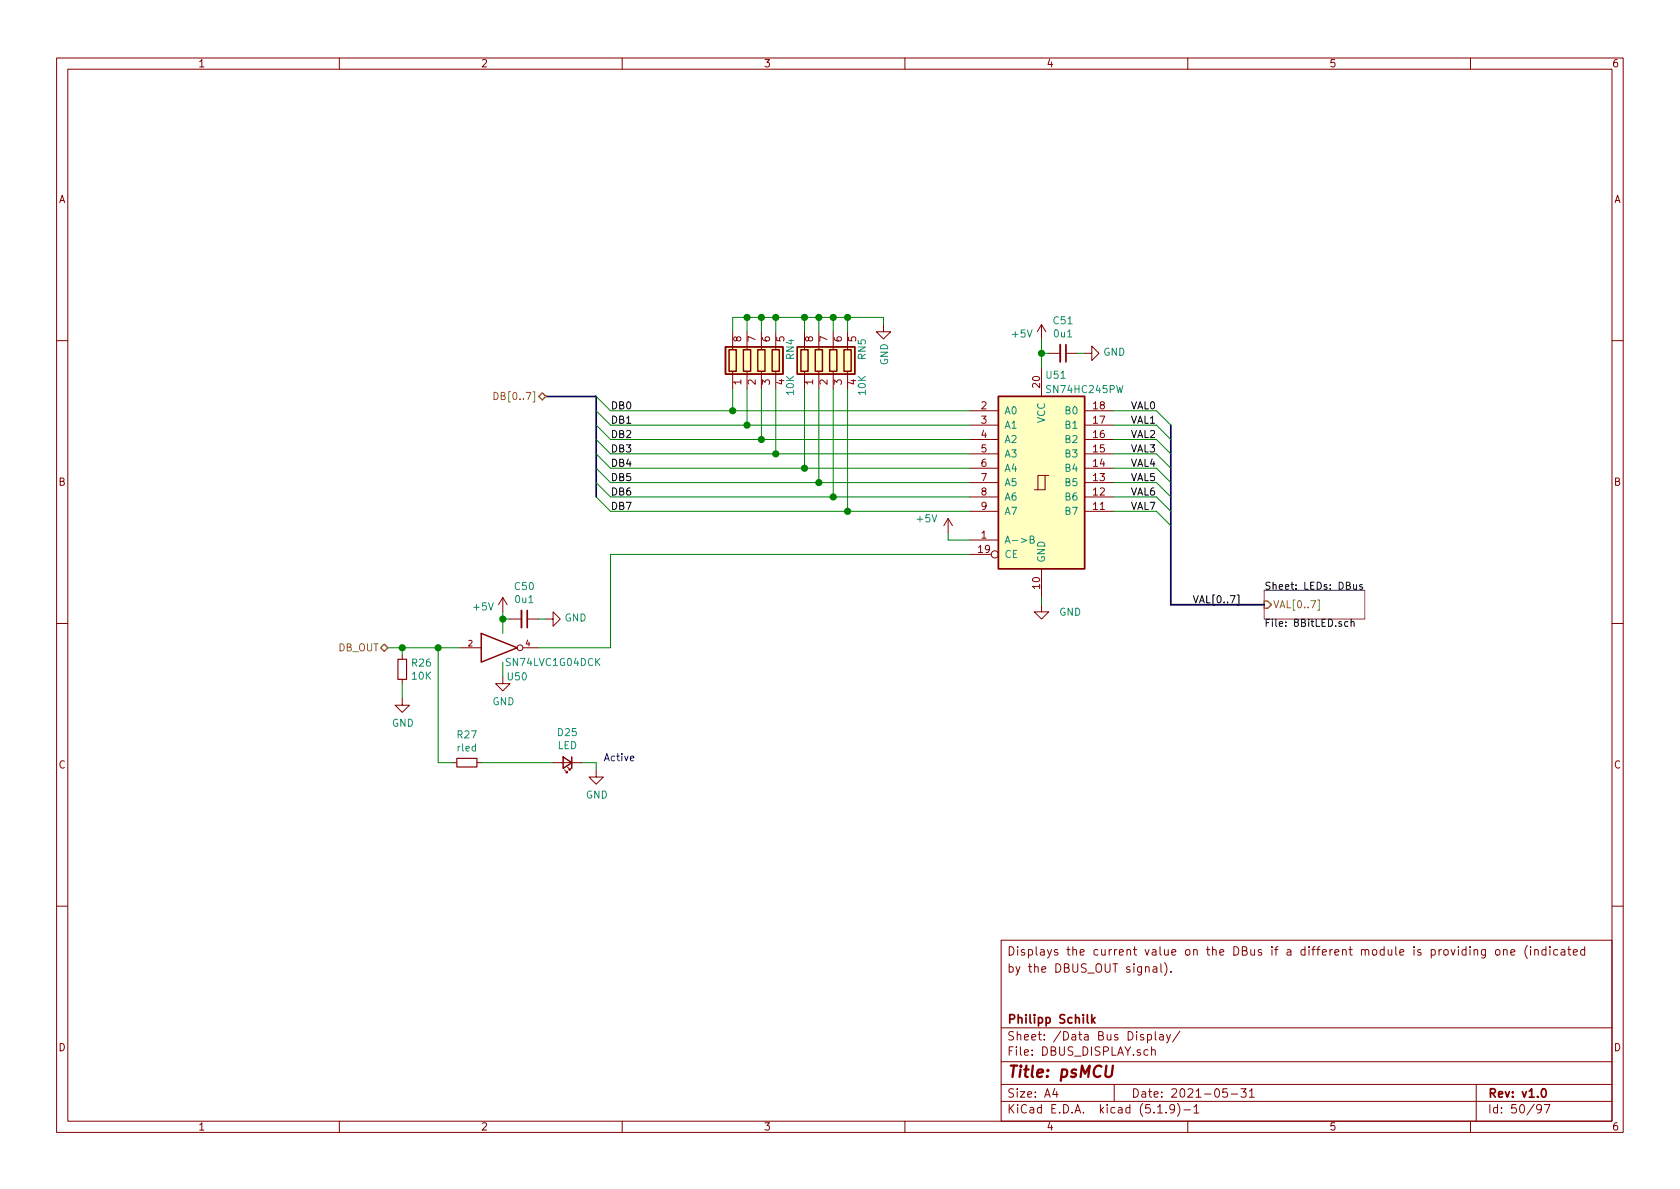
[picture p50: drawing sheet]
<svg xmlns="http://www.w3.org/2000/svg" width="297mm" height="210mm" viewBox="0 0 297 210" stroke-linecap="round" stroke-linejoin="round" font-family="sans-serif">
<defs><g id="words">
<text font-size="2.8" fill="#840000" x="178" y="190.5">Title: psMCU</text>
<g font-size="2.1" fill="#840000">
<text x="178" y="172">by the DBUS_OUT signal).</text>
<text x="178" y="169">Displays the current value on the DBus if a different module is providing one (indicated</text>
<text x="178" y="184">Sheet: /Data Bus Display/</text>
<text x="178" y="181">Philipp Schilk</text>
<text x="178" y="186.7">File: DBUS_DISPLAY.sch</text>
<text x="178" y="196.9">KiCad E.D.A. kicad (5.1.9)-1</text>
<text x="178" y="194.1">Size: A4</text>
<text x="200" y="194.1">Date: 2021-05-31</text>
<text x="263" y="194.1">Rev: v1.0</text>
<text x="263" y="196.9">Id: 50/97</text>
</g>
<g font-size="1.8" fill="#840000">
<text x="35" y="11.9">1</text>
<text x="85" y="11.9">2</text>
<text x="135" y="11.9">3</text>
<text x="185" y="11.9">4</text>
<text x="235" y="11.9">5</text>
<text x="285" y="11.9">6</text>
<text x="10.4" y="35.9">A</text>
<text x="285.4" y="35.9">A</text>
<text x="131.1" y="60.4" transform="rotate(-90 131.1 60.4)">8</text>
<text x="133.6" y="60.4" transform="rotate(-90 133.6 60.4)">7</text>
<text x="136.1" y="60.4" transform="rotate(-90 136.1 60.4)">6</text>
<text x="138.7" y="60.4" transform="rotate(-90 138.7 60.4)">5</text>
<text x="143.8" y="60.4" transform="rotate(-90 143.8 60.4)">8</text>
<text x="146.3" y="60.4" transform="rotate(-90 146.3 60.4)">7</text>
<text x="148.8" y="60.4" transform="rotate(-90 148.8 60.4)">6</text>
<text x="151.4" y="60.4" transform="rotate(-90 151.4 60.4)">5</text>
<text x="131.1" y="68" transform="rotate(-90 131.1 68)">1</text>
<text x="133.6" y="68" transform="rotate(-90 133.6 68)">2</text>
<text x="136.1" y="68" transform="rotate(-90 136.1 68)">3</text>
<text x="138.7" y="68" transform="rotate(-90 138.7 68)">4</text>
<text x="143.8" y="68" transform="rotate(-90 143.8 68)">1</text>
<text x="146.3" y="68" transform="rotate(-90 146.3 68)">2</text>
<text x="148.8" y="68" transform="rotate(-90 148.8 68)">3</text>
<text x="151.4" y="68" transform="rotate(-90 151.4 68)">4</text>
<text x="183.9" y="68.5" transform="rotate(-90 183.9 68.5)">20</text>
<text x="173.5" y="72.4">2</text>
<text x="173.5" y="74.9">3</text>
<text x="173.5" y="77.5">4</text>
<text x="193.3" y="77.5">16</text>
<text x="193.3" y="74.9">17</text>
<text x="193.3" y="72.4">18</text>
<text x="173.5" y="80">5</text>
<text x="173.5" y="82.5">6</text>
<text x="193.3" y="82.5">14</text>
<text x="193.3" y="80">15</text>
<text x="10.4" y="85.9">B</text>
<text x="173.5" y="85.1">7</text>
<text x="173.5" y="87.6">8</text>
<text x="193.3" y="87.6">12</text>
<text x="193.3" y="85.1">13</text>
<text x="285.4" y="85.9">B</text>
<text x="173.5" y="95.2">1</text>
<text x="173.5" y="90.2">9</text>
<text x="193.3" y="90.2">11</text>
<text x="173" y="97.8">19</text>
<text x="183.9" y="104.1" transform="rotate(-90 183.9 104.1)">10</text>
<text x="10.4" y="135.9">C</text>
<text x="285.4" y="135.9">C</text>
<text x="10.4" y="185.9">D</text>
<text x="285.4" y="185.9">D</text>
<text x="35" y="199.9">1</text>
<text x="85" y="199.9">2</text>
<text x="135" y="199.9">3</text>
<text x="185" y="199.9">4</text>
<text x="235" y="199.9">5</text>
<text x="285" y="199.9">6</text>
</g>
<g font-size="1.8" fill="#008484">
<text x="179.1" y="59.7">+5V</text>
<text x="186.3" y="57.3">C51</text>
<text x="186.4" y="59.7">0u1</text>
<text x="140.4" y="63.5" transform="rotate(-90 140.4 63.5)">RN4</text>
<text x="153.1" y="63.5" transform="rotate(-90 153.1 63.5)">RN5</text>
<text x="157" y="64.6" transform="rotate(-90 157 64.6)">GND</text>
<text x="195.1" y="62.9">GND</text>
<text x="140.4" y="69.8" transform="rotate(-90 140.4 69.8)">10K</text>
<text x="153.1" y="69.8" transform="rotate(-90 153.1 69.8)">10K</text>
<text x="185.1" y="67">U51</text>
<text x="185.4" y="69.5">SN74HC245PW</text>
<text x="177.5" y="73.3">A0</text>
<text x="177.5" y="75.8">A1</text>
<text x="184.8" y="74.8" transform="rotate(-90 184.8 74.8)">VCC</text>
<text x="188.5" y="75.8">B1</text>
<text x="188.5" y="73.3">B0</text>
<text x="177.5" y="78.4">A2</text>
<text x="177.5" y="80.9">A3</text>
<text x="177.5" y="83.4">A4</text>
<text x="188.5" y="83.4">B4</text>
<text x="188.5" y="80.9">B3</text>
<text x="188.5" y="78.4">B2</text>
<text x="177.5" y="86">A5</text>
<text x="177.5" y="88.5">A6</text>
<text x="188.5" y="88.5">B6</text>
<text x="188.5" y="86">B5</text>
<text x="162.2" y="92.4">+5V</text>
<text x="177.5" y="91.1">A7</text>
<text x="188.5" y="91.1">B7</text>
<text x="177.5" y="96.1">A-&gt;B</text>
<text x="177.5" y="98.7">CE</text>
<text x="184.8" y="99.6" transform="rotate(-90 184.8 99.6)">GND</text>
<text x="83.8" y="107.9">+5V</text>
<text x="91.1" y="104.3">C50</text>
<text x="91.2" y="106.6">0u1</text>
<text x="99.8" y="109.9">GND</text>
<text x="187.3" y="108.9">GND</text>
<text x="72.9" y="117.9">R26</text>
<text x="89.7" y="117.8">SN74LVC1G04DCK</text>
<text x="72.9" y="120.2">10K</text>
<text x="87.1" y="124.7">GND</text>
<text x="89.8" y="120.3">U50</text>
<text x="69.3" y="128.5">GND</text>
<text x="80.9" y="130.6">R27</text>
<text x="98.7" y="130.2">D25</text>
<text x="80.9" y="132.9">rled</text>
<text x="98.6" y="132.5">LED</text>
<text x="103.6" y="141.2">GND</text>
</g>
<g font-size="1.8" fill="#848400">
<text x="88.3" y="70.7">DB[0..7]</text>
<text x="225" y="107.6">VAL[0..7]</text>
<text x="59.8" y="115.2">DB_OUT</text>
</g>
<g font-size="1.8">
<text x="107.9" y="72.4">DB0</text>
<text x="107.9" y="74.9">DB1</text>
<text x="107.9" y="77.5">DB2</text>
<text x="199.9" y="74.9">VAL1</text>
<text x="199.9" y="72.4">VAL0</text>
<text x="199.9" y="77.5">VAL2</text>
<text x="107.9" y="80">DB3</text>
<text x="107.9" y="82.5">DB4</text>
<text x="199.9" y="82.5">VAL4</text>
<text x="199.9" y="80">VAL3</text>
<text x="107.9" y="85.1">DB5</text>
<text x="107.9" y="87.6">DB6</text>
<text x="199.9" y="87.6">VAL6</text>
<text x="199.9" y="85.1">VAL5</text>
<text x="107.9" y="90.2">DB7</text>
<text x="199.9" y="90.2">VAL7</text>
<text x="210.8" y="106.7">VAL[0..7]</text>
<text x="223.5" y="104.3">Sheet: LEDs: DBus</text>
<text x="223.5" y="110.8">File: 8BitLED.sch</text>
</g>
<text font-size="1.8" fill="#0000c2" x="106.7" y="134.6">Active</text>
<g font-size="1.4" fill="#840000">
<text x="82.8" y="114.3">2</text>
<text x="93" y="114.3">4</text>
</g>
</g></defs>
<g fill="none" stroke="#840000" stroke-width=".18">
<path d="M10 10.3h277v189.9h-277zM12 12.2h273v186.1h-273zM60 10.3v1.9M110 10.3v1.9M160 10.3v1.9M210 10.3v1.9M260 10.3v1.9M129.5 58.7v3.1M132.1 58.7v3.1M134.6 58.7v3.1M137.2 58.7v3.1M142.2 58.7v3.1"/>
<path d="M144.8 58.7v3.1M147.3 58.7v3.1M149.9 58.7v3.1M156.2 57.4v1.3h1.3l-1.3 1.2-1.3-1.2h1.3M184.1 57.4l-.7 1.3M184.1 57.4v2.5M184.1 57.4l.8 1.3M10 60.2h2M129.5 65.7v3.1M132.1 65.7v3.1M134.6 65.7v3.1M137.2 65.7v3.1"/>
<path d="M142.2 65.7v3.1M144.8 65.7v3.1M147.3 65.7v3.1M149.9 65.7v3.1M171.4 77.7h5.1M171.4 75.2h5.1M171.4 72.6h5.1M184.1 65v5.1M185.4 62.5h2.1M188.5 62.5h2M191.8 62.5h1.2v-1.3l1.3 1.3-1.3 1.2v-1.2M191.8 77.7h5"/>
<path d="M191.8 75.2h5M191.8 72.6h5M285 60.2h2M167.6 91.7l-.7 1.3M167.6 91.7v2.5M167.6 91.7l.8 1.3M171.4 95.5h5.1M171.4 90.4h5.1M171.4 87.9h5.1M171.4 85.3h5.1M171.4 82.8h5.1M171.4 80.3h5.1"/>
<path d="M171.4 98h3.9M184.8 84.1h-1.3v2.5M185.4 84.1h-.6v2.5h-1.9M191.8 90.4h5M191.8 87.9h5M191.8 85.3h5M191.8 82.8h5M191.8 80.3h5M10 110.3h2M71.1 115.8v.8M81.3 114.5h3.8M88.9 119.6v1.3h1.3l-1.3 1.3-1.3-1.3h1.3"/>
<path d="M88.9 105.7l-.8 1.2M88.9 105.7v2.5M88.9 105.7l.8 1.2M90.2 109.5h2M92.5 114.5h2.7M93.2 109.5h2M96.5 109.5h1.3v-1.3l1.3 1.3-1.3 1.2v-1.2M184.1 106.9v1.3h1.3l-1.3 1.3-1.2-1.3h1.2M184.1 100.6v5.1M285 110.3h2M71.1 123.4v1.3h1.3l-1.3 1.3-1.3-1.3h1.3M71.1 120.1v.8"/>
<path d="M80 134.9h.8M84.3 134.9h.8M97.8 134.9h5.1M99.8 136.1l.5 .5h-.2h.2v-.2M100.3 135.6l.5 .5h-.2h.2v-.2M105.4 136.1v1.3h1.3l-1.3 1.3-1.3-1.3h1.3M10 160.2h2M177 166.3h108v32h-108zM203.9 171h.6v.9M204.5 171.3l-.5 .1a.29 .29 0 0 0-.2 .2 .29 .29 0 0 0 .2 .3h.5M205.3 170.4v1.3l.2 .2M205.9 170.2a1.71 1.71 0 0 1 0 2.3"/>
<path d="M207 171.8v.1M259.2 168l-.4-.1-.3 .3 .1 .6h.6M259.2 167.4v1.5M259.9 167.4v.2M259.9 167.9v1M260.6 168l.3-.1 .3 .1 .1 .9M260.6 167.9v1M262.6 167.9v1.2l-.2 .3-.4-.1M262.6 168l-.4-.1-.3 .3 .1 .6 .2 .1 .4-.1M264.5 168l.2-.1 .4 .1v.8l-.2 .1-.4-.1zM265.8 168l.3-.1 .3 .1 .1 .9M265.8 167.9v1"/>
<path d="M267.1 168.4l.7-.1v-.3l-.5-.1-.2 .2 .1 .7h.6M270.1 167.2a1.71 1.71 0 0 0 0 2.3M270.6 167.4v.2M270.6 167.9v1M271.3 168h.1a.37 .37 0 0 1 .6 .1v.8M271.3 167.9v1M273.3 168l-.4-.1-.3 .3 .1 .6 .2 .1 .4-.1M273.3 167.4v1.5M274 167.4v.2M274 167.9v1M275.4 168l-.4-.1-.3 .3 .1 .6 .2 .1 .4-.1M276 168h.6l.1 .9"/>
<path d="M276.7 168.3h-.5l-.2 .2 .2 .4 .5-.1M277.2 167.9h.5M277.4 167.4v1.3l.3 .2M278.2 168.4l.7-.1-.1-.3-.4-.1-.2 .2 .1 .7h.5M280.2 168l-.4-.1-.3 .3 .1 .6h.6M280.2 167.4v1.5M285 160.2h2M60 198.3v1.9M110 198.3v1.9M160 198.3v1.9M177 194.8h108M177 191.8h108"/>
<path d="M177 187.8h108M177 181.8h108M186.5 192.5l-.4 1h1M186.8 193v1M197 191.8v3M202.9 183l.4-.1 .3 .3v.6l-.3 .1-.4-.1M202.9 182.9v1.5M203 185.7l-.5-.1-.2 .3v.6l.2 .1 .5-.1M203.6 185.7h.1a.37 .37 0 0 1 .6 .1v.8M203.6 185.1v1.5M204.3 182.4v1.3l.2 .2M204.7 196.8h.8"/>
<path d="M205.1 183h.5l.1 .9M205.7 183.3l-.5 .1a.29 .29 0 0 0-.2 .2 .29 .29 0 0 0 .2 .3l.5-.1M206.2 196.7v.1M206.2 182.9l.4 1M207 182.9l-.5 1.4-.3 .1M207.7 196l-.1 .1a.48 .48 0 0 1-.6 .1l-.2-.2 .2-.6a.48 .48 0 0 1 .6 .1 1.27 1.27 0 0 1-.2 1.2l-.4 .1M208.2 195.1a1.71 1.71 0 0 1 0 2.3M208.6 182.3l-1.3 2M209.3 196.3h1.2M210 198.3v1.9M211.1 195.8l.4-.5v1.5M211.1 196.8h.9"/>
<path d="M217 192.5h-.7l-.1 .7 .2-.1 .5 .1 .1 .2v.5l-.2 .1-.6-.1M217.7 193.5h1.1M219.4 192.5h.9l-.5 .6 .5 .1v.7l-.3 .1-.6-.1M220.9 193l.4-.5v1.5M220.9 194h.9M260 198.3v1.9M261 191.8v6.5M272.5 196l-.1 .2a.48 .48 0 0 1-.6-.1v-.6a.48 .48 0 0 1 .6-.1l.1 .1a1.19 1.19 0 0 1-.2 1.2l-.5 .1M273 195.3h1l-.6 1.5"/>
<circle cx="175.9" cy="98" r=".63"/>
<circle cx="91.9" cy="114.5" r=".51"/>
</g>
<path d="M188.5 61v3M93.2 107.9v3.1M192.3 179.4v1.3l.2 .2M193 179.4v1.5M193.6 179.9l-.6 .6M193.2 180.4l.4 .5M272.7 192.7l.2-.2a.81 .81 0 0 1 .6 .6 .81 .81 0 0 1-.3 .8l-.2 .1a.79 .79 0 0 1-.3-1.3z" fill="none" stroke="#840000" stroke-width=".3"/>
<path d="M195.6 188.4l-.2 1.7 .2 .2a.66 .66 0 0 0 1-.2l.2-1.7" fill="none" stroke="#840000" stroke-width=".41"/>
<path d="M223.5 104.4h17.8v5.1h-17.8z" fill="none" stroke="#840084" stroke-width=".18"/>
<path d="M218.7 105.2h.3v1.8h-.3M238.3 110l-.3-.1-.3 .3 .1 .5h.5M238.9 110.1l.2-.2 .3 .1v.8M238.9 109.5v1.3M239.3 103.4l.1 .8h.3l.2-.1M239.9 103.4v.8M240.9 103.4h-.3l-.2 .2 .1 .1 .4 .2v.3h-.5" fill="none" stroke="#000" stroke-width=".18"/>
<path d="M87.4 69.4a.64 .64 0 0 1 .7 .6 .64 .64 0 0 1-.7 .7zM233 106.1h.3v1.8h-.3" fill="none" stroke="#848400" stroke-width=".18"/>
<path d="M95.2 70.1l.7-.6 .6 .6-.6 .6zM67.3 114.5l.6-.6 .7 .6-.7 .7zM223.5 106.3h.7l.6 .6-.6 .7h-.7z" fill="none" stroke="#848400" stroke-width=".25"/>
<g fill="#ffffc2" stroke="#ffffc2" stroke-width=".18">
<path d="M141 61.3h10.1v4.9h-10.1z"/>
<path d="M128.3 61.3h10.1v4.9h-10.1z"/>
<path d="M176.5 70.1h15.3v30.5h-15.3z"/>
</g>
<g fill="none" stroke="#840000" stroke-width=".25">
<path d="M128.3 61.3h10.1v4.9h-10.1zM128.9 61.8h1.3v3.9h-1.3zM131.4 61.8h1.3v3.9h-1.3zM134 61.8h1.3v3.9h-1.3zM136.5 61.8h1.3v3.9h-1.3zM141 61.3h10.1v4.9h-10.1zM141.6 61.8h1.3v3.9h-1.3zM144.1 61.8h1.3v3.9h-1.3zM146.7 61.8h1.3v3.9h-1.3zM149.2 61.8h1.3v3.9h-1.3zM176.5 70.1h15.3v30.5h-15.3zM85.1 112l6.3 2.5-6.3 2.6z"/>
<path d="M99.6 133.9l1.5 1-1.5 1zM101.1 133.9v2"/>
</g>
<path d="M70.4 116.6h1.5v3.5h-1.5zM80.8 134.1h3.5v1.5h-3.5z" fill="none" stroke="#840000" stroke-width=".2"/>
<path d="M187.5 61v3M92.2 107.9v3.1" fill="none" stroke="#840000" stroke-width=".33"/>
<path d="M182.1 95.4l.6-.1 .1-.4-.7-.1v1.3h.5l.3-.3v-.2l-.3-.2" fill="none" stroke="#008484" stroke-width=".18"/>
<path d="M96.5 70.1h8.9v17.8M207 75.2v31.7h16.5" fill="none" stroke="#000084" stroke-width=".3"/>
<g fill="none" stroke="#008400" stroke-width=".18">
<path d="M132.1 56.1v2.6M134.6 56.1v2.6M137.2 56.1v2.6M142.2 56.1v2.6M144.8 56.1v2.6M147.3 56.1v2.6M149.9 56.1v2.6M156.2 57.4v-1.3h-26.7v2.6M184.1 59.9v5.1M105.4 77.7l2.5 2.6h63.5M105.4 75.2l2.5 2.5h63.5M105.4 72.6l2.5 2.6h63.5"/>
<path d="M105.4 70.1l2.5 2.5h63.5M129.5 68.8v3.8M132.1 68.8v6.4M134.6 68.8v8.9M137.2 68.8v11.5M142.2 68.8v14M144.8 68.8v16.5M147.3 68.8v19.1M149.9 68.8v21.6M184.1 62.5h1.3M190.5 62.5h1.3M196.8 77.7h7.7l2.5 2.6"/>
<path d="M196.8 75.2h7.7l2.5 2.5M196.8 72.6h7.7l2.5 2.6M105.4 87.9l2.5 2.5h63.5M105.4 82.8l2.5 2.5h63.5M105.4 80.3l2.5 2.5h63.5M105.4 85.3l2.5 2.6h63.5M167.6 94.2v1.3h3.8M171.4 98h-63.5v16.5h-12.7M196.8 90.4h7.7l2.5 2.6M196.8 85.3h7.7l2.5 2.6M196.8 82.8h7.7l2.5 2.5M196.8 80.3h7.7l2.5 2.5"/>
<path d="M196.8 87.9h7.7l2.5 2.5M68.6 114.5h12.7M71.1 114.5v1.3M77.5 114.5v20.4h2.5M88.9 109.5h1.3M88.9 108.2v3.8M88.9 117.1v2.5M95.2 109.5h1.3M184.1 105.7v1.2M71.1 120.9v2.5M85.1 134.9h12.7M102.9 134.9h2.5v1.2"/>
</g>
<path d="M111.5 134.1l.6-.1-.1-.2-.4-.1-.1 .2v.6h.5" fill="none" stroke="#0000c2" stroke-width=".18"/>
<g fill="#008400" stroke="#008400" stroke-width=".25">
<circle cx="71.1" cy="114.5" r=".51"/>
<circle cx="132.1" cy="56.1" r=".51"/>
<circle cx="144.8" cy="56.1" r=".51"/>
<circle cx="184.2" cy="62.5" r=".51"/>
<circle cx="129.5" cy="72.6" r=".51"/>
<circle cx="88.9" cy="109.5" r=".51"/>
<circle cx="132.1" cy="75.2" r=".51"/>
<circle cx="77.5" cy="114.5" r=".51"/>
<circle cx="134.6" cy="77.7" r=".51"/>
<circle cx="142.2" cy="56.1" r=".51"/>
<circle cx="137.2" cy="80.3" r=".51"/>
<circle cx="147.3" cy="56.1" r=".51"/>
<circle cx="142.2" cy="82.8" r=".51"/>
<circle cx="144.8" cy="85.3" r=".51"/>
<circle cx="137.2" cy="56.1" r=".51"/>
<circle cx="147.3" cy="87.9" r=".51"/>
<circle cx="149.9" cy="90.4" r=".51"/>
<circle cx="149.9" cy="56.1" r=".51"/>
<circle cx="134.6" cy="56.1" r=".51"/>
</g>
<use href="#words"/>
</svg>
